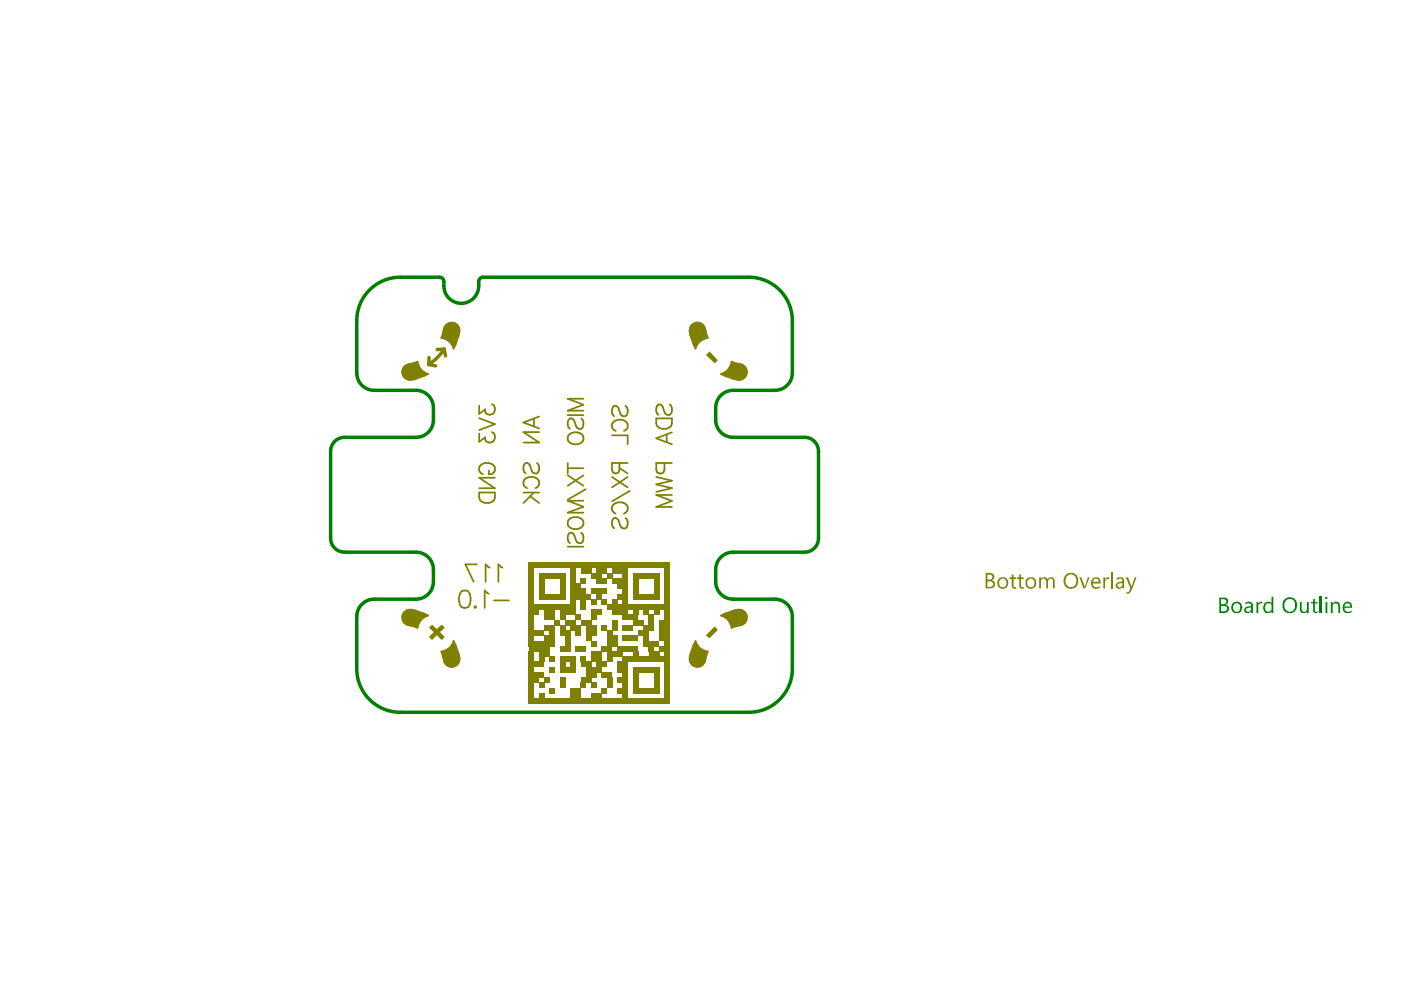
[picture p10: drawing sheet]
<svg xmlns="http://www.w3.org/2000/svg" width="297mm" height="210mm" viewBox="0 0 297 210" stroke-linecap="round" stroke-linejoin="round" font-family="sans-serif">
<g fill="none" stroke="#008000" stroke-width=".74">
<path d="M84.9 58.8h8.3M94.1 59.7v.9M101.5 59.7v.9M102.4 58.8h56.4M75.6 68v11.2M168 68v11.1M70.1 95.8v18.2M73.1 92.7h15.1M79.3 82.8h8.9M91.9 86.5v2.5M151.7 86.5v2.5M155.4 92.7h15.2"/>
<path d="M155.4 82.8h8.9M173.5 95.7v18.4M73.1 117.1h15.1M155.4 117.1h15.2M75.6 130.6v11.2M79.3 127h8.9M91.9 120.8v2.5M151.7 120.8v2.5M155.4 127h8.9M168 130.7v11.1M84.9 151h73.9"/>
</g>
<g fill="#008000">
<path d="M266.4 127.7h.4v.4l.3-.4 .4-.1 .1 .4a.62 .62 0 0 0-.6 .1 .62 .62 0 0 0-.2 .7v1.2h-.4z"/>
<path d="M275.6 127.7h.4v1.3a.59 .59 0 0 0 .5 .7 .59 .59 0 0 0 .6-.7v-1.3h.4v2.3h-.4v-.4a.81 .81 0 0 1-1 .4 .81 .81 0 0 1-.5-.9z"/>
<path d="M278.4 127.1l.4-.2v.8h.6v.2h-.6v1.3a.35 .35 0 0 0 .1 .5 .35 .35 0 0 0 .5-.1v.4h-.4a.52 .52 0 0 1-.6-.7v-1.4h-.5v-.2h.5z"/>
<path d="M279.8 126.5h.5v3.5h-.5z"/>
<path d="M282.2 127.7h.3v.3a.86 .86 0 0 1 1.1-.3 .86 .86 0 0 1 .5 .9v1.4h-.3v-1.3a.62 .62 0 0 0-.6-.8 .62 .62 0 0 0-.7 .8v1.3h-.3z"/>
<path d="M258.9 127v1.1h.5a.54 .54 0 0 0 .5-.4 .54 .54 0 0 0-.3-.6zM258.9 128.5v1.1h.6a.6 .6 0 0 0 .7-.6 .6 .6 0 0 0-.8-.5zM258.5 126.7h1.1a.76 .76 0 0 1 .8 .6 .76 .76 0 0 1-.6 .9 .9 .9 0 0 1 .8 1 .9 .9 0 0 1-1 .8h-1.1z"/>
<path d="M261.6 128.1a1 1 0 0 0 .5 1.6 .83 .83 0 0 0 .8-.3 .83 .83 0 0 0 0-.9 .77 .77 0 0 0-1.3-.4zM261.2 128a1.23 1.23 0 0 1 1.8-.1 1.23 1.23 0 0 1 .1 1.7 1.23 1.23 0 0 1-1.8 .1 1.53 1.53 0 0 1-.1-1.7z"/>
<path d="M264.1 129.2a.57 .57 0 0 0 .7 .5 .57 .57 0 0 0 .5-.6v-.3l-.8 .1zM264.1 127.7a1.01 1.01 0 0 1 1.5 .7v1.6h-.3v-.4a.76 .76 0 0 1-1 .4 .76 .76 0 0 1-.4-.9l.4-.5 1-.1a.66 .66 0 0 0-.5-.6 .66 .66 0 0 0-.7 .3z"/>
<path d="M268 128a.96 .96 0 0 1 1.6-.1v-1.4h.4v3.5h-.4v-.4a.99 .99 0 0 1-1.1 .4 .99 .99 0 0 1-.7-1zM268.4 128.1a1.03 1.03 0 0 0 .4 1.6h.3l.5-.4v-.7a.62 .62 0 0 0-.4-.7 .62 .62 0 0 0-.7 .2z"/>
<path d="M272.5 127.5l-.1 .3a1.22 1.22 0 0 0 .3 1.6 1.22 1.22 0 0 0 1.6-.1 1.4 1.4 0 0 0-.8-2.3h-.3zM272.2 127.2a1.63 1.63 0 0 1 2.3-.2 1.63 1.63 0 0 1 .3 2.2 1.58 1.58 0 0 1-2.2 .6 1.58 1.58 0 0 1-.6-2.1z"/>
<path d="M281 126.8a.25 .25 0 0 1 .5 0 .25 .25 0 0 1-.5 0zM281 127.7h.4v2.3h-.4z"/>
<path d="M285.2 128.1l-.1 .5 1.2-.1a.61 .61 0 0 0-.4-.6 .61 .61 0 0 0-.7 .2zM285 127.8a.96 .96 0 0 1 1.6 .3l.1 .8h-1.6a.84 .84 0 0 0 .5 .8 .84 .84 0 0 0 1-.3v.4l-.5 .2a1.03 1.03 0 0 1-1.4-1l-.1-.2z"/>
</g>
<g fill="none" stroke="#008000" stroke-width=".74">
<path d="M84.9 58.8a9.2 9.2 0 0 0-9.3 9.2M93.2 58.8a.92 .92 0 0 1 .9 .9M102.4 58.8a.92 .92 0 0 0-.9 .9M158.8 58.8a9.2 9.2 0 0 1 9.2 9.2M75.6 79.1a3.7 3.7 0 0 0 3.7 3.7M94.1 60.6a3.7 3.7 0 0 0 3.7 3.7 3.7 3.7 0 0 0 3.7-3.7M168 79.1a3.7 3.7 0 0 1-3.7 3.7M73.1 92.7a2.95 2.95 0 0 0-3 3M88.2 82.8a3.7 3.7 0 0 1 3.7 3.7M91.9 89a3.7 3.7 0 0 1-3.7 3.7M151.7 89a3.7 3.7 0 0 0 3.7 3.7M155.4 82.8a3.7 3.7 0 0 0-3.7 3.7"/>
<path d="M170.6 92.7a2.95 2.95 0 0 1 2.9 3M70.1 114.1a2.95 2.95 0 0 0 3 3M88.2 117.1a3.7 3.7 0 0 1 3.7 3.7M155.4 117.1a3.7 3.7 0 0 0-3.7 3.7M173.5 114.1a2.95 2.95 0 0 1-2.9 3M79.3 127a3.7 3.7 0 0 0-3.7 3.7M91.9 123.3a3.7 3.7 0 0 1-3.7 3.7M151.7 123.3a3.7 3.7 0 0 0 3.7 3.7M164.3 127a3.7 3.7 0 0 1 3.7 3.7M75.6 141.8a9.2 9.2 0 0 0 9.3 9.2M168 141.8a9.2 9.2 0 0 1-9.2 9.2"/>
</g>
<path d="M91 75.8l-.1 1.5 1.5 .3M92.7 74.1l1.5-.1 .3 1.5" fill="none" stroke="#808000" stroke-width=".74"/>
<g fill="#808000">
<path d="M112.1 148.1h29.9v1.1h-29.9z" fill-rule="evenodd"/>
<path d="M134.2 145.9h5.6v1.1h-5.6z" fill-rule="evenodd"/>
<path d="M130.9 145.9h2.2v1.1h-2.2z" fill-rule="evenodd"/>
<path d="M127.6 145.9h1.1v1.1h-1.1z" fill-rule="evenodd"/>
<path d="M120.9 145.9h2.2v1.1h-2.2z" fill-rule="evenodd"/>
<path d="M116.5 145.9h1.1v1.1h-1.1z" fill-rule="evenodd"/>
<path d="M112.1 145.9h1.1v1.1h-1.1z" fill-rule="evenodd"/>
<path d="M140.9 147h1.1v1.1h-1.1z" fill-rule="evenodd"/>
<path d="M132 147h1.1v1.1h-1.1z" fill-rule="evenodd"/>
<path d="M125.4 147h2.2v1.1h-2.2z" fill-rule="evenodd"/>
<path d="M120.9 147h2.2v1.1h-2.2z" fill-rule="evenodd"/>
<path d="M114.3 147h1.1v1.1h-1.1z" fill-rule="evenodd"/>
<path d="M112.1 147h1.1v1.1h-1.1z" fill-rule="evenodd"/>
<path d="M140.9 145.9h1.1v1.1h-1.1z" fill-rule="evenodd"/>
<path d="M112.1 144.8h1.1v1.1h-1.1z" fill-rule="evenodd"/>
<path d="M114.3 144.8h1.1v1.1h-1.1z" fill-rule="evenodd"/>
<path d="M118.7 144.8h1.1v1.1h-1.1z" fill-rule="evenodd"/>
<path d="M123.1 144.8h1.2v1.1h-1.2z" fill-rule="evenodd"/>
<path d="M125.4 144.8h1.1v1.1h-1.1z" fill-rule="evenodd"/>
<path d="M128.7 144.8h1.1v1.1h-1.1z" fill-rule="evenodd"/>
<path d="M132 144.8h1.1v1.1h-1.1z" fill-rule="evenodd"/>
<path d="M134.2 144.8h1.1v1.1h-1.1z" fill-rule="evenodd"/>
<path d="M138.7 144.8h1.1v1.1h-1.1z" fill-rule="evenodd"/>
<path d="M140.9 144.8h1.1v1.1h-1.1z" fill-rule="evenodd"/>
<path d="M112.1 143.7h2.2v1.1h-2.2z" fill-rule="evenodd"/>
<path d="M115.4 143.7h1.1v1.1h-1.1z" fill-rule="evenodd"/>
<path d="M118.7 143.7h1.1v1.1h-1.1z" fill-rule="evenodd"/>
<path d="M123.1 143.7h2.3v1.1h-2.3z" fill-rule="evenodd"/>
<path d="M128.7 143.7h1.1v1.1h-1.1z" fill-rule="evenodd"/>
<path d="M130.9 143.7h2.2v1.1h-2.2z" fill-rule="evenodd"/>
<path d="M134.2 143.7h1.1v1.1h-1.1z" fill-rule="evenodd"/>
<path d="M138.7 143.7h1.1v1.1h-1.1z" fill-rule="evenodd"/>
<path d="M140.9 143.7h1.1v1.1h-1.1z" fill-rule="evenodd"/>
<path d="M112.1 142.5h3.3v1.2h-3.3z" fill-rule="evenodd"/>
<path d="M124.3 142.5h2.2v1.2h-2.2z" fill-rule="evenodd"/>
<path d="M127.6 142.5h2.2v1.2h-2.2z" fill-rule="evenodd"/>
<path d="M132 142.5h1.1v1.2h-1.1z" fill-rule="evenodd"/>
<path d="M134.2 142.5h1.1v1.2h-1.1z" fill-rule="evenodd"/>
<path d="M138.7 142.5h1.1v1.2h-1.1z" fill-rule="evenodd"/>
<path d="M140.9 142.5h1.1v1.2h-1.1z" fill-rule="evenodd"/>
<path d="M112.1 141.4h1.1v1.1h-1.1z" fill-rule="evenodd"/>
<path d="M116.5 141.4h1.1v1.1h-1.1z" fill-rule="evenodd"/>
<path d="M118.7 141.4h3.3v1.1h-3.3z" fill-rule="evenodd"/>
<path d="M124.3 141.4h3.3v1.1h-3.3z" fill-rule="evenodd"/>
<path d="M130.9 141.4h2.2v1.1h-2.2z" fill-rule="evenodd"/>
<path d="M134.2 141.4h5.6v1.1h-5.6z" fill-rule="evenodd"/>
<path d="M140.9 141.4h1.1v1.1h-1.1z" fill-rule="evenodd"/>
<path d="M112.1 140.3h3.3v1.1h-3.3z" fill-rule="evenodd"/>
<path d="M118.7 140.3h1.1v1.1h-1.1z" fill-rule="evenodd"/>
<path d="M120.9 140.3h1.1v1.1h-1.1z" fill-rule="evenodd"/>
<path d="M123.1 140.3h2.3v1.1h-2.3z" fill-rule="evenodd"/>
<path d="M126.5 140.3h2.2v1.1h-2.2z" fill-rule="evenodd"/>
<path d="M130.9 140.3h2.2v1.1h-2.2z" fill-rule="evenodd"/>
<path d="M140.9 140.3h1.1v1.1h-1.1z" fill-rule="evenodd"/>
<path d="M112.1 139.2h1.1v1.1h-1.1z" fill-rule="evenodd"/>
<path d="M114.3 139.2h1.1v1.1h-1.1z" fill-rule="evenodd"/>
<path d="M116.5 139.2h1.1v1.1h-1.1z" fill-rule="evenodd"/>
<path d="M118.7 139.2h3.3v1.1h-3.3z" fill-rule="evenodd"/>
<path d="M123.1 139.2h1.2v1.1h-1.2z" fill-rule="evenodd"/>
<path d="M125.4 139.2h2.2v1.1h-2.2z" fill-rule="evenodd"/>
<path d="M128.7 139.2h1.1v1.1h-1.1z" fill-rule="evenodd"/>
<path d="M132 139.2h10v1.1h-10z" fill-rule="evenodd"/>
<path d="M112.1 138.1h1.1v1.1h-1.1z" fill-rule="evenodd"/>
<path d="M114.3 138.1h2.2v1.1h-2.2z" fill-rule="evenodd"/>
<path d="M125.4 138.1h2.2v1.1h-2.2z" fill-rule="evenodd"/>
<path d="M128.7 138.1h3.3v1.1h-3.3z" fill-rule="evenodd"/>
<path d="M134.2 138.1h1.1v1.1h-1.1z" fill-rule="evenodd"/>
<path d="M137.6 138.1h2.2v1.1h-2.2z" fill-rule="evenodd"/>
<path d="M140.9 138.1h1.1v1.1h-1.1z" fill-rule="evenodd"/>
<path d="M112.1 137h4.4v1.1h-4.4z" fill-rule="evenodd"/>
<path d="M118.7 137h2.2v1.1h-2.2z" fill-rule="evenodd"/>
<path d="M122 137h2.3v1.1h-2.3z" fill-rule="evenodd"/>
<path d="M127.6 137h2.2v1.1h-2.2z" fill-rule="evenodd"/>
<path d="M130.9 137h4.4v1.1h-4.4z" fill-rule="evenodd"/>
<path d="M137.6 137h1.1v1.1h-1.1z" fill-rule="evenodd"/>
<path d="M139.8 137h2.2v1.1h-2.2z" fill-rule="evenodd"/>
<path d="M112.1 135.9h5.5v1.1h-5.5z" fill-rule="evenodd"/>
<path d="M119.8 135.9h1.1v1.1h-1.1z" fill-rule="evenodd"/>
<path d="M125.4 135.9h1.1v1.1h-1.1z" fill-rule="evenodd"/>
<path d="M128.7 135.9h2.2v1.1h-2.2z" fill-rule="evenodd"/>
<path d="M136.4 135.9h3.4v1.1h-3.4z" fill-rule="evenodd"/>
<path d="M140.9 135.9h1.1v1.1h-1.1z" fill-rule="evenodd"/>
<path d="M112.1 134.8h1.1v1.1h-1.1z" fill-rule="evenodd"/>
<path d="M115.4 134.8h2.2v1.1h-2.2z" fill-rule="evenodd"/>
<path d="M119.8 134.8h1.1v1.1h-1.1z" fill-rule="evenodd"/>
<path d="M124.3 134.8h1.1v1.1h-1.1z" fill-rule="evenodd"/>
<path d="M128.7 134.8h2.2v1.1h-2.2z" fill-rule="evenodd"/>
<path d="M132 134.8h3.3v1.1h-3.3z" fill-rule="evenodd"/>
<path d="M136.4 134.8h1.2v1.1h-1.2z" fill-rule="evenodd"/>
<path d="M139.8 134.8h2.2v1.1h-2.2z" fill-rule="evenodd"/>
<path d="M112.1 133.7h3.3v1.1h-3.3z" fill-rule="evenodd"/>
<path d="M116.5 133.7h1.1v1.1h-1.1z" fill-rule="evenodd"/>
<path d="M118.7 133.7h2.2v1.1h-2.2z" fill-rule="evenodd"/>
<path d="M122 133.7h1.1v1.1h-1.1z" fill-rule="evenodd"/>
<path d="M124.3 133.7h2.2v1.1h-2.2z" fill-rule="evenodd"/>
<path d="M128.7 133.7h1.1v1.1h-1.1z" fill-rule="evenodd"/>
<path d="M135.3 133.7h2.3v1.1h-2.3z" fill-rule="evenodd"/>
<path d="M139.8 133.7h2.2v1.1h-2.2z" fill-rule="evenodd"/>
<path d="M112.1 132.6h1.1v1.1h-1.1z" fill-rule="evenodd"/>
<path d="M115.4 132.6h2.2v1.1h-2.2z" fill-rule="evenodd"/>
<path d="M118.7 132.6h1.1v1.1h-1.1z" fill-rule="evenodd"/>
<path d="M120.9 132.6h2.2v1.1h-2.2z" fill-rule="evenodd"/>
<path d="M124.3 132.6h2.2v1.1h-2.2z" fill-rule="evenodd"/>
<path d="M127.6 132.6h1.1v1.1h-1.1z" fill-rule="evenodd"/>
<path d="M129.8 132.6h1.1v1.1h-1.1z" fill-rule="evenodd"/>
<path d="M132 132.6h2.2v1.1h-2.2z" fill-rule="evenodd"/>
<path d="M136.4 132.6h2.3v1.1h-2.3z" fill-rule="evenodd"/>
<path d="M139.8 132.6h2.2v1.1h-2.2z" fill-rule="evenodd"/>
<path d="M112.1 131.5h1.1v1.1h-1.1z" fill-rule="evenodd"/>
<path d="M117.6 131.5h1.1v1.1h-1.1z" fill-rule="evenodd"/>
<path d="M119.8 131.5h2.2v1.1h-2.2z" fill-rule="evenodd"/>
<path d="M123.1 131.5h2.3v1.1h-2.3z" fill-rule="evenodd"/>
<path d="M129.8 131.5h1.1v1.1h-1.1z" fill-rule="evenodd"/>
<path d="M134.2 131.5h2.2v1.1h-2.2z" fill-rule="evenodd"/>
<path d="M137.6 131.5h1.1v1.1h-1.1z" fill-rule="evenodd"/>
<path d="M139.8 131.5h2.2v1.1h-2.2z" fill-rule="evenodd"/>
<path d="M112.1 130.4h1.1v1.1h-1.1z" fill-rule="evenodd"/>
<path d="M115.4 130.4h2.2v1.1h-2.2z" fill-rule="evenodd"/>
<path d="M118.7 130.4h1.1v1.1h-1.1z" fill-rule="evenodd"/>
<path d="M122 130.4h1.1v1.1h-1.1z" fill-rule="evenodd"/>
<path d="M125.4 130.4h1.1v1.1h-1.1z" fill-rule="evenodd"/>
<path d="M132 130.4h3.3v1.1h-3.3z" fill-rule="evenodd"/>
<path d="M137.6 130.4h1.1v1.1h-1.1z" fill-rule="evenodd"/>
<path d="M140.9 130.4h1.1v1.1h-1.1z" fill-rule="evenodd"/>
<path d="M112.1 129.3h2.2v1.1h-2.2z" fill-rule="evenodd"/>
<path d="M115.4 129.3h2.2v1.1h-2.2z" fill-rule="evenodd"/>
<path d="M118.7 129.3h3.3v1.1h-3.3z" fill-rule="evenodd"/>
<path d="M125.4 129.3h2.2v1.1h-2.2z" fill-rule="evenodd"/>
<path d="M129.8 129.3h3.3v1.1h-3.3z" fill-rule="evenodd"/>
<path d="M134.2 129.3h1.1v1.1h-1.1z" fill-rule="evenodd"/>
<path d="M136.4 129.3h1.2v1.1h-1.2z" fill-rule="evenodd"/>
<path d="M138.7 129.3h1.1v1.1h-1.1z" fill-rule="evenodd"/>
<path d="M140.9 129.3h1.1v1.1h-1.1z" fill-rule="evenodd"/>
<path d="M112.1 128.2h9.9v1.1h-9.9z" fill-rule="evenodd"/>
<path d="M123.1 128.2h1.2v1.1h-1.2z" fill-rule="evenodd"/>
<path d="M128.7 128.2h13.3v1.1h-13.3z" fill-rule="evenodd"/>
<path d="M112.1 127h1.1v1.2h-1.1z" fill-rule="evenodd"/>
<path d="M120.9 127h1.1v1.2h-1.1z" fill-rule="evenodd"/>
<path d="M123.1 127h1.2v1.2h-1.2z" fill-rule="evenodd"/>
<path d="M125.4 127h1.1v1.2h-1.1z" fill-rule="evenodd"/>
<path d="M127.6 127h1.1v1.2h-1.1z" fill-rule="evenodd"/>
<path d="M129.8 127h1.1v1.2h-1.1z" fill-rule="evenodd"/>
<path d="M132 127h1.1v1.2h-1.1z" fill-rule="evenodd"/>
<path d="M140.9 127h1.1v1.2h-1.1z" fill-rule="evenodd"/>
<path d="M112.1 125.9h1.1v1.1h-1.1z" fill-rule="evenodd"/>
<path d="M114.3 125.9h5.5v1.1h-5.5z" fill-rule="evenodd"/>
<path d="M120.9 125.9h4.5v1.1h-4.5z" fill-rule="evenodd"/>
<path d="M126.5 125.9h1.1v1.1h-1.1z" fill-rule="evenodd"/>
<path d="M130.9 125.9h2.2v1.1h-2.2z" fill-rule="evenodd"/>
<path d="M134.2 125.9h5.6v1.1h-5.6z" fill-rule="evenodd"/>
<path d="M140.9 125.9h1.1v1.1h-1.1z" fill-rule="evenodd"/>
<path d="M112.1 124.8h1.1v1.1h-1.1z" fill-rule="evenodd"/>
<path d="M114.3 124.8h1.1v1.1h-1.1z" fill-rule="evenodd"/>
<path d="M118.7 124.8h1.1v1.1h-1.1z" fill-rule="evenodd"/>
<path d="M120.9 124.8h3.4v1.1h-3.4z" fill-rule="evenodd"/>
<path d="M125.4 124.8h3.3v1.1h-3.3z" fill-rule="evenodd"/>
<path d="M132 124.8h1.1v1.1h-1.1z" fill-rule="evenodd"/>
<path d="M134.2 124.8h1.1v1.1h-1.1z" fill-rule="evenodd"/>
<path d="M138.7 124.8h1.1v1.1h-1.1z" fill-rule="evenodd"/>
<path d="M140.9 124.8h1.1v1.1h-1.1z" fill-rule="evenodd"/>
<path d="M112.1 123.7h1.1v1.1h-1.1z" fill-rule="evenodd"/>
<path d="M114.3 123.7h1.1v1.1h-1.1z" fill-rule="evenodd"/>
<path d="M118.7 123.7h1.1v1.1h-1.1z" fill-rule="evenodd"/>
<path d="M120.9 123.7h2.2v1.1h-2.2z" fill-rule="evenodd"/>
<path d="M130.9 123.7h2.2v1.1h-2.2z" fill-rule="evenodd"/>
<path d="M134.2 123.7h1.1v1.1h-1.1z" fill-rule="evenodd"/>
<path d="M138.7 123.7h1.1v1.1h-1.1z" fill-rule="evenodd"/>
<path d="M140.9 123.7h1.1v1.1h-1.1z" fill-rule="evenodd"/>
<path d="M112.1 122.6h1.1v1.1h-1.1z" fill-rule="evenodd"/>
<path d="M114.3 122.6h1.1v1.1h-1.1z" fill-rule="evenodd"/>
<path d="M118.7 122.6h1.1v1.1h-1.1z" fill-rule="evenodd"/>
<path d="M120.9 122.6h1.1v1.1h-1.1z" fill-rule="evenodd"/>
<path d="M123.1 122.6h1.2v1.1h-1.2z" fill-rule="evenodd"/>
<path d="M126.5 122.6h2.2v1.1h-2.2z" fill-rule="evenodd"/>
<path d="M129.8 122.6h3.3v1.1h-3.3z" fill-rule="evenodd"/>
<path d="M134.2 122.6h1.1v1.1h-1.1z" fill-rule="evenodd"/>
<path d="M138.7 122.6h1.1v1.1h-1.1z" fill-rule="evenodd"/>
<path d="M140.9 122.6h1.1v1.1h-1.1z" fill-rule="evenodd"/>
<path d="M112.1 121.5h1.1v1.1h-1.1z" fill-rule="evenodd"/>
<path d="M114.3 121.5h5.5v1.1h-5.5z" fill-rule="evenodd"/>
<path d="M120.9 121.5h1.1v1.1h-1.1z" fill-rule="evenodd"/>
<path d="M125.4 121.5h2.2v1.1h-2.2z" fill-rule="evenodd"/>
<path d="M128.7 121.5h1.1v1.1h-1.1z" fill-rule="evenodd"/>
<path d="M132 121.5h1.1v1.1h-1.1z" fill-rule="evenodd"/>
<path d="M134.2 121.5h5.6v1.1h-5.6z" fill-rule="evenodd"/>
<path d="M140.9 121.5h1.1v1.1h-1.1z" fill-rule="evenodd"/>
<path d="M112.1 120.4h1.1v1.1h-1.1z" fill-rule="evenodd"/>
<path d="M120.9 120.4h1.1v1.1h-1.1z" fill-rule="evenodd"/>
<path d="M123.1 120.4h2.3v1.1h-2.3z" fill-rule="evenodd"/>
<path d="M126.5 120.4h2.2v1.1h-2.2z" fill-rule="evenodd"/>
<path d="M129.8 120.4h3.3v1.1h-3.3z" fill-rule="evenodd"/>
<path d="M140.9 120.4h1.1v1.1h-1.1z" fill-rule="evenodd"/>
<path d="M112.1 119.3h29.9v1.1h-29.9z" fill-rule="evenodd"/>
</g>
<g fill="#808000">
<path d="M90.9 133.1l.7-.7 1 1 1-1 .7 .7-1 .9 1 1.1-.7 .6-1-1-1 1-.7-.6 1.1-1.1z"/>
<path d="M149.7 75.3l.7-.8 1.8 1.9-.7 .6z"/>
<path d="M149.7 134.7l1.8-1.9 .7 .8-1.8 1.7z"/>
</g>
<g fill="none" stroke="#808000" stroke-width=".37">
<path d="M101.6 88.7l3.3 1.2-3.3 1.3M103.7 99.7v.8a1.13 1.13 0 0 0 1.2-.8 1.13 1.13 0 0 0-.8-1.4 1.88 1.88 0 0 0-2.5 .8 1.18 1.18 0 0 0 .8 1.4M104.3 85.7a1.13 1.13 0 0 1 .4 1.8 1.13 1.13 0 0 1-1.8-.2v-.5l-1.3 1v-1.8M104.3 91.6a1.13 1.13 0 0 1 .4 1.8 1.13 1.13 0 0 1-1.8-.2v-.5l-1.3 1v-1.8M113.2 88.8v1.6M113.8 98.2a1.46 1.46 0 0 1 0 2.2 .9 .9 0 0 1-1.1-.7l-.3-.9a.72 .72 0 0 0-.5-.6 .72 .72 0 0 0-.8 .3 1.52 1.52 0 0 0 .4 1.9M114.3 88.3l-3.3 1.3 3.3 1.2M114.3 91.6h-3.3l3.3 2.2h-3.3M120.4 99.3h3.3M120.4 98.2v2.2M120.4 88h3.3M120.5 92.3a1.94 1.94 0 0 1 3.2 .3 1.53 1.53 0 0 1-2.1 1.6 1.26 1.26 0 0 1-1.1-1.9z"/>
<path d="M123.2 88.7a1.46 1.46 0 0 1 0 2.2 .9 .9 0 0 1-1.1-.6l-.3-1a.72 .72 0 0 0-.5-.5 .72 .72 0 0 0-.8 .2 1.52 1.52 0 0 0 .3 1.9M123.7 84.5h-3.3l3.3 1.3-3.3 1.3h3.3M129.8 92.3h3.3v1.9M130.5 91.4a1.22 1.22 0 0 1-.8-1.4 1.22 1.22 0 0 1 1.3-1 1.45 1.45 0 0 1 1.6 .3 1.45 1.45 0 0 1 .3 1.6l-.6 .5M131.3 98.2v1.4l-.1 .5a.77 .77 0 0 1-1.3 0l-.1-.5v-1.4h3.3M131.3 99.3l1.8 1.1M132.6 86a1.46 1.46 0 0 1 0 2.3 .9 .9 0 0 1-1.1-.7l-.3-.9a.72 .72 0 0 0-.6-.6 .72 .72 0 0 0-.7 .3 1.52 1.52 0 0 0 .3 1.9M139.1 88.7h3.4v1.1a1.78 1.78 0 0 1-1.7 1.2 1.78 1.78 0 0 1-1.7-1.2zM140.9 98.2v1.4a.87 .87 0 0 1-.9 .8 .87 .87 0 0 1-.9-.8v-1.4h3.4M141.4 92.1v1.6M142 85.8a1.46 1.46 0 0 1 0 2.2 .9 .9 0 0 1-1.1-.7l-.3-.9a.72 .72 0 0 0-.6-.6 .72 .72 0 0 0-.7 .3 1.52 1.52 0 0 0 .3 1.9M142.5 91.7l-3.4 1.2 3.4 1.3"/>
<path d="M101.1 119.7h-2.4l1.7 3.6M101.6 104.4h3.3v1.1a1.78 1.78 0 0 1-1.6 1.2 1.78 1.78 0 0 1-1.7-1.2zM104.9 101.3h-3.3l3.3 2.2h-3.3M111 104.4h3.3M111.8 103.5a1.22 1.22 0 0 1-.8-1.4 1.22 1.22 0 0 1 1.3-1 1.45 1.45 0 0 1 1.5 .3 1.45 1.45 0 0 1 .4 1.6l-.7 .5M112.4 105.2l1.9 1.4M113.2 104.4l-2.2 2.2M120.4 100.8l3.3 2.2M120.4 115.9h3.3M120.5 110.3a1.94 1.94 0 0 1 3.2 .3 1.6 1.6 0 0 1-.8 1.5 1.6 1.6 0 0 1-1.7-.1 1.16 1.16 0 0 1-.7-1.7zM123.2 113a1.46 1.46 0 0 1 0 2.2 .9 .9 0 0 1-1.1-.7l-.3-.9a.72 .72 0 0 0-.5-.6 .72 .72 0 0 0-.8 .3 1.52 1.52 0 0 0 .3 1.9M123.7 100.8l-3.3 2.2"/>
<path d="M123.7 106.2h-3.3l3.3 1.2-3.3 1.3h3.3M124.2 103.7l-3.8 2.2M129.8 101.1l3.3 2.2M130.5 108.9a1.22 1.22 0 0 1-.8-1.4 1.22 1.22 0 0 1 1.3-1 1.45 1.45 0 0 1 1.6 .3 1.45 1.45 0 0 1 .3 1.6l-.6 .5M132.6 109.8a1.46 1.46 0 0 1 0 2.2 .9 .9 0 0 1-1.1-.6l-.3-.9a.72 .72 0 0 0-.6-.6 .72 .72 0 0 0-.7 .2 1.52 1.52 0 0 0 .3 1.9M133.1 101.1l-3.3 2.2M133.6 104.1l-3.8 2.2M139.1 101.1l3.4 .8-3.4 .8 3.4 .8-3.4 .8M142.5 105h-3.4l3.4 1.2-3.4 1.3h3.4M103.8 120.4l-.8-.7v3.6M106.5 120.4l-.8-.7v3.6"/>
</g>
<g fill="#808000">
<path d="M214.5 121.8l.4-.1v.7h.5v.4h-.5v1.6l.3 .2 .2-.1v.3l-.7-.1-.2-.2v-1.7h-.5v-.4h.5z"/>
<path d="M216.1 121.8l.4-.1v.7h.5v.4h-.5v1.6l.3 .2 .2-.1-.1 .3-.6-.1-.2-.2v-1.7h-.5v-.4h.5z"/>
<path d="M220.3 122.4h.4v.4a.8 .8 0 0 1 1.4 .1 .79 .79 0 0 1 1-.5 .79 .79 0 0 1 .5 .9v1.4h-.4v-1.3a.55 .55 0 0 0-.5-.7 .55 .55 0 0 0-.5 .7v1.3h-.4v-1.4a.58 .58 0 0 0-.6-.6 .58 .58 0 0 0-.5 .7v1.3h-.4z"/>
<path d="M228.9 122.4h.3l.8 2.1 .6-2.1h.4l-.9 2.3h-.4z"/>
<path d="M233.9 122.4h.4v.5l.2-.2a.43 .43 0 0 1 .7-.3v.4a.6 .6 0 0 0-.7 0 .6 .6 0 0 0-.2 .6v1.3h-.4z"/>
<path d="M209.3 121.8v1.1h.4a.53 .53 0 0 0 .7-.5 .53 .53 0 0 0-.6-.6zM209.3 123.2v1.3h.6a.62 .62 0 0 0 .7-.7 .62 .62 0 0 0-.8-.6zM209 121.5h.9a.82 .82 0 0 1 .9 .6 .82 .82 0 0 1-.5 1 .82 .82 0 0 1 .7 .7 .82 .82 0 0 1-.6 .9h-1.4z"/>
<path d="M212 123a1.09 1.09 0 0 0 .5 1.6 .96 .96 0 0 0 .9-.9 .96 .96 0 0 0-.7-1l-.5 .1zM211.6 122.9a1.21 1.21 0 0 1 1.7-.2 1.21 1.21 0 0 1 .1 1.7 1.21 1.21 0 0 1-1.7 .1l-.1-.1a1.57 1.57 0 0 1 0-1.5z"/>
<path d="M217.9 123.1a.91 .91 0 0 0 0 1.1 .91 .91 0 0 0 1.2 .2l.1-.3a.84 .84 0 0 0-.1-1.1 .84 .84 0 0 0-1-.1zM217.7 122.7a1.16 1.16 0 0 1 1.4-.2 1.16 1.16 0 0 1 .6 1.2 1.15 1.15 0 0 1-1.5 1.1 1.15 1.15 0 0 1-.7-1.6z"/>
<path d="M226.1 122.2a1.44 1.44 0 0 0 .8 2.3 1.32 1.32 0 0 0 1.3-1.6 1.17 1.17 0 0 0-.8-1 1.17 1.17 0 0 0-1.3 .3zM226 121.8a1.6 1.6 0 0 1 2-.1 1.6 1.6 0 0 1 .5 2 1.55 1.55 0 0 1-1.9 1.1 1.55 1.55 0 0 1-1.1-1.8z"/>
<path d="M231.9 122.9l-.2 .4h1.3a.68 .68 0 0 0-.4-.5 .68 .68 0 0 0-.7 .1zM231.6 122.7a1.04 1.04 0 0 1 1.7 .3l.1 .7h-1.7a.83 .83 0 0 0 .5 .7 .83 .83 0 0 0 .9-.1l.1 .4a1.22 1.22 0 0 1-1.4 0 1.22 1.22 0 0 1-.5-1.4z"/>
</g>
<path d="M235.7 121.3v3.4" fill="none" stroke="#808000" stroke-width=".38"/>
<g fill="#808000">
<path d="M238.7 122.4h.5l.6 2 .8-2h.4l-1.1 2.7a1.01 1.01 0 0 1-1.1 .8v-.4h.5l.4-.8z"/>
<path d="M236.9 123.9a.49 .49 0 0 0 .4 .6 .49 .49 0 0 0 .6-.3l.1-.6-.9 .1zM236.7 122.6a.94 .94 0 0 1 1.1-.2 .94 .94 0 0 1 .5 .8v1.5h-.3v-.3a.72 .72 0 0 1-.9 .4 .72 .72 0 0 1-.5-.7l.2-.6 1.2-.3a.58 .58 0 0 0-.4-.5 .58 .58 0 0 0-.7 .2l-.2 .1z"/>
</g>
<g fill="none" stroke="#808000" stroke-width=".37">
<path d="M88.5 76.7l-1.2 .4a1.85 1.85 0 0 0-1.9 2.5 1.66 1.66 0 0 0 1.9 .9M88.6 76.7a2.95 2.95 0 0 0 2.2 2.6l-1.8 .7-1.8 .5M97.4 70.4a1.68 1.68 0 0 0-1.5-2 1.68 1.68 0 0 0-1.8 1.7l-.5 1.5M97.4 70.3l-.5 1.9-.7 1.7a2.95 2.95 0 0 0-2.7-2.2M146.2 70.3l.5 1.9 .8 1.7a2.95 2.95 0 0 1 2.6-2.2M146.2 70.4a1.68 1.68 0 0 1 1.5-2 1.68 1.68 0 0 1 1.9 1.7l.5 1.5M155.1 76.7a2.95 2.95 0 0 1-2.3 2.6l1.8 .7 1.8 .5M155.2 76.7l1.1 .4a1.85 1.85 0 0 1 1.9 2.5 1.66 1.66 0 0 1-1.8 .9M87.2 129.3l1.8 .5 1.8 .7a2.95 2.95 0 0 0-2.2 2.6M87.3 129.3a1.68 1.68 0 0 0-2 1.5 1.68 1.68 0 0 0 1.7 1.8l1.5 .5M93.5 138.1a2.95 2.95 0 0 0 2.7-2.2l.7 1.7 .5 1.9M93.6 138.2l.4 1.1a1.85 1.85 0 0 0 2.5 1.9 1.66 1.66 0 0 0 .9-1.8"/>
<path d="M97.8 125.4a1.2 1.2 0 0 1 1.8 .5 3 3 0 0 1-.4 2.8 1.2 1.2 0 0 1-1.7-.5 3 3 0 0 1 .3-2.8zM100.8 128.5l.1 .2-.1 .2-.2-.2zM103.6 125.9l-.8-.7v3.7M104.7 127.3h3.2M150.1 138.2l-.4 1.1a1.85 1.85 0 0 1-2.6 1.9 1.66 1.66 0 0 1-.9-1.8M150.1 138.1a2.95 2.95 0 0 1-2.6-2.2l-.8 1.7-.5 1.9M156.4 129.3a1.68 1.68 0 0 1 2 1.5 1.68 1.68 0 0 1-1.7 1.8l-1.5 .5M156.4 129.3l-1.8 .5-1.8 .7a2.95 2.95 0 0 1 2.3 2.6"/>
</g>
<path d="M87.5 78.8l-.5 .1M95.8 70.1l-.2 .5M147.9 70.1l.1 .5M156.1 78.8l.6 .1M87 130.9l.5 .1M95.6 139.2l.2 .5M148 139.2l-.1 .5M156.7 130.9l-.6 .1" fill="none" stroke="#808000" stroke-width="3.7"/>
<path d="M88.2 77.4a1.37 1.37 0 0 0 1.5 1.9M94.3 71.3a1.37 1.37 0 0 1 1.9 1.6M149.3 71.3a1.37 1.37 0 0 0-1.8 1.6M155.4 77.4a1.37 1.37 0 0 1-1.5 1.9M89.7 130.5a1.37 1.37 0 0 0-1.5 1.9M96.2 136.9a1.37 1.37 0 0 1-1.9 1.6M147.5 136.9a1.37 1.37 0 0 0 1.8 1.6M153.9 130.5a1.37 1.37 0 0 1 1.5 1.9" fill="none" stroke="#808000" stroke-width="1.2"/>
<path d="M94.2 74l-1.7 2.1-1.6 1.2" fill="none" stroke="#808000" stroke-width=".74"/>
</svg>
